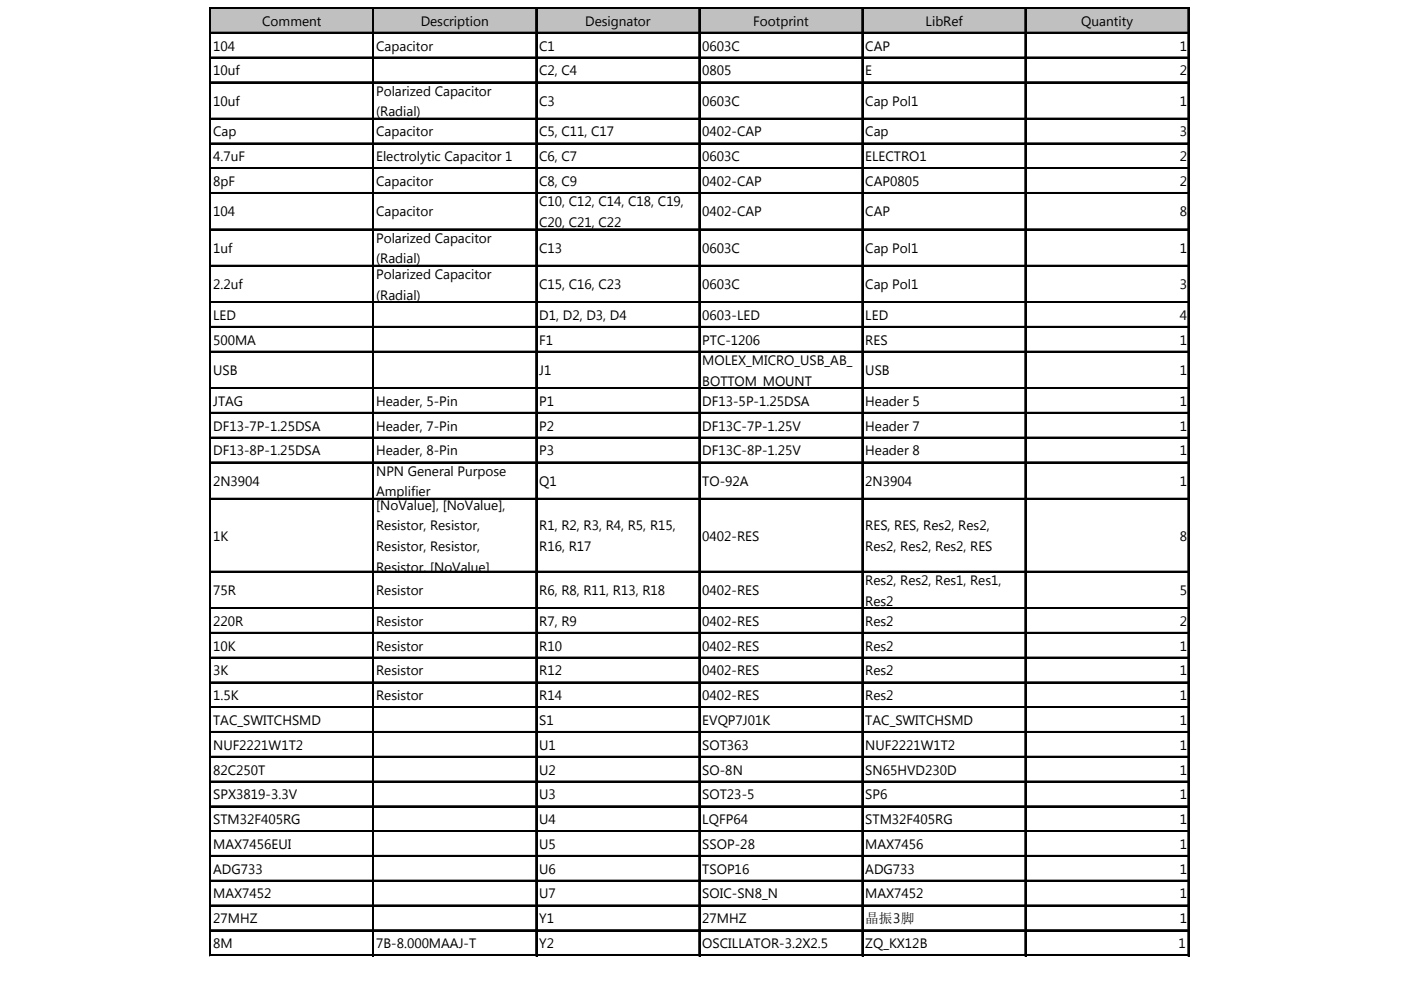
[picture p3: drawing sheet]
<svg xmlns="http://www.w3.org/2000/svg" width="297mm" height="210mm" viewBox="0 0 297 210" stroke-linecap="round" stroke-linejoin="round" font-family="sans-serif">
<defs><g id="words">
<g font-size="2.9">
<text x="55.6" y="5.5">Comment</text>
<text x="89.2" y="5.5">Description</text>
<text x="124.1" y="5.5">Designator</text>
<text x="159.7" y="5.5">Footprint</text>
<text x="196.3" y="5.5">LibRef</text>
<text x="229.2" y="5.5">Quantity</text>
<text x="45.2" y="10.7">104</text>
<text x="79.8" y="10.7">Capacitor</text>
<text x="114.3" y="10.7">C1</text>
<text x="148.9" y="10.7">0603C</text>
<text x="183.5" y="10.7">CAP</text>
<text x="250.2" y="10.7">1</text>
<text x="45.2" y="16">10uf</text>
<text x="114.3" y="16">C2, C4</text>
<text x="148.9" y="16">0805</text>
<text x="183.5" y="16">E</text>
<text x="250.2" y="16">2</text>
<text x="45.2" y="22.4">10uf</text>
<text x="79.8" y="20.3">Polarized Capacitor</text>
<text x="114.3" y="22.4">C3</text>
<text x="148.9" y="22.4">0603C</text>
<text x="183.5" y="22.4">Cap Pol1</text>
<text x="250.2" y="22.4">1</text>
<text x="45.2" y="28.9">Cap</text>
<text x="79.8" y="24.7">(Radial)</text>
<text x="79.8" y="28.9">Capacitor</text>
<text x="114.3" y="28.9">C5, C11, C17</text>
<text x="148.9" y="28.9">0402-CAP</text>
<text x="183.5" y="28.9">Cap</text>
<text x="250.2" y="28.9">3</text>
<text x="45.2" y="34.2">4.7uF</text>
<text x="79.8" y="34.2">Electrolytic Capacitor 1</text>
<text x="114.3" y="34.2">C6, C7</text>
<text x="148.9" y="34.2">0603C</text>
<text x="183.5" y="34.2">ELECTRO1</text>
<text x="250.2" y="34.2">2</text>
<text x="45.2" y="39.4">8pF</text>
<text x="79.8" y="39.4">Capacitor</text>
<text x="114.3" y="39.4">C8, C9</text>
<text x="148.9" y="39.4">0402-CAP</text>
<text x="183.5" y="39.4">CAP0805</text>
<text x="250.2" y="39.4">2</text>
<text x="45.2" y="45.9">104</text>
<text x="79.8" y="45.9">Capacitor</text>
<text x="114.3" y="43.7">C10, C12, C14, C18, C19,</text>
<text x="148.9" y="45.9">0402-CAP</text>
<text x="183.5" y="45.9">CAP</text>
<text x="250.2" y="45.9">8</text>
<text x="45.2" y="53.6">1uf</text>
<text x="79.8" y="51.5">Polarized Capacitor</text>
<text x="114.3" y="48.1">C20, C21, C22</text>
<text x="114.3" y="53.6">C13</text>
<text x="148.9" y="53.6">0603C</text>
<text x="183.5" y="53.6">Cap Pol1</text>
<text x="250.2" y="53.6">1</text>
<text x="79.8" y="55.9">(Radial)</text>
<text x="79.8" y="59.2">Polarized Capacitor</text>
<text x="45.2" y="61.3">2.2uf</text>
<text x="79.8" y="63.6">(Radial)</text>
<text x="114.3" y="61.3">C15, C16, C23</text>
<text x="148.9" y="61.3">0603C</text>
<text x="183.5" y="61.3">Cap Pol1</text>
<text x="250.2" y="61.3">3</text>
<text x="45.2" y="67.8">LED</text>
<text x="114.3" y="67.8">D1, D2, D3, D4</text>
<text x="148.9" y="67.8">0603-LED</text>
<text x="183.5" y="67.8">LED</text>
<text x="250.2" y="67.8">4</text>
<text x="45.2" y="73.1">500MA</text>
<text x="114.3" y="73.1">F1</text>
<text x="148.9" y="73.1">PTC-1206</text>
<text x="148.9" y="77.4">MOLEX_MICRO_USB_AB_</text>
<text x="183.5" y="73.1">RES</text>
<text x="250.2" y="73.1">1</text>
<text x="45.2" y="79.5">USB</text>
<text x="114.3" y="79.5">J1</text>
<text x="148.9" y="81.8">BOTTOM_MOUNT</text>
<text x="183.5" y="79.5">USB</text>
<text x="250.2" y="79.5">1</text>
<text x="45.2" y="86">JTAG</text>
<text x="79.8" y="86">Header, 5-Pin</text>
<text x="114.3" y="86">P1</text>
<text x="148.9" y="86">DF13-5P-1.25DSA</text>
<text x="183.5" y="86">Header 5</text>
<text x="250.2" y="86">1</text>
<text x="45.2" y="91.3">DF13-7P-1.25DSA</text>
<text x="79.8" y="91.3">Header, 7-Pin</text>
<text x="114.3" y="91.3">P2</text>
<text x="148.9" y="91.3">DF13C-7P-1.25V</text>
<text x="183.5" y="91.3">Header 7</text>
<text x="250.2" y="91.3">1</text>
<text x="45.2" y="96.6">DF13-8P-1.25DSA</text>
<text x="79.8" y="96.6">Header, 8-Pin</text>
<text x="79.8" y="100.9">NPN General Purpose</text>
<text x="114.3" y="96.6">P3</text>
<text x="148.9" y="96.6">DF13C-8P-1.25V</text>
<text x="183.5" y="96.6">Header 8</text>
<text x="250.2" y="96.6">1</text>
<text x="45.2" y="103">2N3904</text>
<text x="79.8" y="105.3">Amplifier</text>
<text x="114.3" y="103">Q1</text>
<text x="148.9" y="103">TO-92A</text>
<text x="183.5" y="103">2N3904</text>
<text x="250.2" y="103">1</text>
<text x="79.8" y="108.1">[NoValue], [NoValue],</text>
<text x="79.8" y="112.4">Resistor, Resistor,</text>
<text x="114.3" y="112.4">R1, R2, R3, R4, R5, R15,</text>
<text x="183.5" y="112.4">RES, RES, Res2, Res2,</text>
<text x="45.2" y="114.6">1K</text>
<text x="79.8" y="116.8">Resistor, Resistor,</text>
<text x="114.3" y="116.8">R16, R17</text>
<text x="148.9" y="114.6">0402-RES</text>
<text x="183.5" y="116.8">Res2, Res2, Res2, RES</text>
<text x="250.2" y="114.6">8</text>
<text x="79.8" y="121.2">Resistor, [NoValue]</text>
<text x="183.5" y="124">Res2, Res2, Res1, Res1,</text>
<text x="45.2" y="126.2">75R</text>
<text x="79.8" y="126.2">Resistor</text>
<text x="114.3" y="126.2">R6, R8, R11, R13, R18</text>
<text x="148.9" y="126.2">0402-RES</text>
<text x="183.5" y="128.4">Res2</text>
<text x="250.2" y="126.2">5</text>
<text x="45.2" y="132.7">220R</text>
<text x="45.2" y="137.9">10K</text>
<text x="79.8" y="132.7">Resistor</text>
<text x="79.8" y="137.9">Resistor</text>
<text x="114.3" y="132.7">R7, R9</text>
<text x="114.3" y="137.9">R10</text>
<text x="148.9" y="132.7">0402-RES</text>
<text x="148.9" y="137.9">0402-RES</text>
<text x="183.5" y="132.7">Res2</text>
<text x="183.5" y="137.9">Res2</text>
<text x="250.2" y="132.7">2</text>
<text x="250.2" y="137.9">1</text>
<text x="45.2" y="143.2">3K</text>
<text x="79.8" y="143.2">Resistor</text>
<text x="114.3" y="143.2">R12</text>
<text x="148.9" y="143.2">0402-RES</text>
<text x="183.5" y="143.2">Res2</text>
<text x="250.2" y="143.2">1</text>
<text x="45.2" y="148.5">1.5K</text>
<text x="79.8" y="148.5">Resistor</text>
<text x="114.3" y="148.5">R14</text>
<text x="148.9" y="148.5">0402-RES</text>
<text x="183.5" y="148.5">Res2</text>
<text x="250.2" y="148.5">1</text>
<text x="45.2" y="153.7">TAC_SWITCHSMD</text>
<text x="114.3" y="153.7">S1</text>
<text x="148.9" y="153.7">EVQP7J01K</text>
<text x="183.5" y="153.7">TAC_SWITCHSMD</text>
<text x="250.2" y="153.7">1</text>
<text x="45.2" y="159">NUF2221W1T2</text>
<text x="114.3" y="159">U1</text>
<text x="148.9" y="159">SOT363</text>
<text x="183.5" y="159">NUF2221W1T2</text>
<text x="250.2" y="159">1</text>
<text x="45.2" y="164.2">82C250T</text>
<text x="114.3" y="164.2">U2</text>
<text x="148.9" y="164.2">SO-8N</text>
<text x="183.5" y="164.2">SN65HVD230D</text>
<text x="250.2" y="164.2">1</text>
<text x="45.2" y="169.5">SPX3819-3.3V</text>
<text x="114.3" y="169.5">U3</text>
<text x="148.9" y="169.5">SOT23-5</text>
<text x="183.5" y="169.5">SP6</text>
<text x="250.2" y="169.5">1</text>
<text x="45.2" y="174.7">STM32F405RG</text>
<text x="45.2" y="180">MAX7456EUI</text>
<text x="114.3" y="174.7">U4</text>
<text x="114.3" y="180">U5</text>
<text x="148.9" y="174.7">LQFP64</text>
<text x="148.9" y="180">SSOP-28</text>
<text x="183.5" y="174.7">STM32F405RG</text>
<text x="183.5" y="180">MAX7456</text>
<text x="250.2" y="174.7">1</text>
<text x="250.2" y="180">1</text>
<text x="45.2" y="185.2">ADG733</text>
<text x="114.3" y="185.2">U6</text>
<text x="148.9" y="185.2">TSOP16</text>
<text x="183.5" y="185.2">ADG733</text>
<text x="250.2" y="185.2">1</text>
<text x="45.2" y="190.5">MAX7452</text>
<text x="114.3" y="190.5">U7</text>
<text x="148.9" y="190.5">SOIC-SN8_N</text>
<text x="183.5" y="190.5">MAX7452</text>
<text x="250.2" y="190.5">1</text>
<text x="45.2" y="195.8">27MHZ</text>
<text x="114.3" y="195.8">Y1</text>
<text x="148.9" y="195.8">27MHZ</text>
<text x="183.5" y="195.7">晶振3脚</text>
<text x="250.2" y="195.8">1</text>
<text x="45.2" y="201">8M</text>
<text x="79.8" y="201">7B-8.000MAAJ-T</text>
<text x="114.3" y="201">Y2</text>
<text x="148.9" y="201">OSCILLATOR-3.2X2.5</text>
<text x="183.5" y="201">ZQ_KX12B</text>
<text x="249.9" y="201">1</text>
</g>
</g></defs>
<path d="M44.6 1.7h207.5v5.3h-207.5z" fill="#c0c0c0"/>
<g fill="none" stroke="#000" stroke-width=".21">
<path d="M44.4 1.6v201.1M44.8 1.6h207.4M44.8 6.8h207.4M44.8 12.1h207.4M44.8 17.3h207.4M79 1.9v200.8M113.6 1.9v200.8M148.1 1.9v200.8M182.7 1.9v200.8M217.3 1.9v200.8M251.8 1.9v200.8M44.8 25h207.4"/>
<path d="M44.8 30.3h207.4M44.8 35.6h207.4M44.8 40.8h207.4M44.8 48.5h207.4M44.8 56.2h207.4M44.8 63.9h207.4M44.8 69.2h207.4M44.8 74.4h207.4M44.8 82.2h207.4M44.8 87.4h207.4M44.8 92.7h207.4M44.8 97.9h207.4"/>
<path d="M44.8 105.6h207.4M44.8 121.1h207.4M44.8 128.8h207.4M44.8 134.1h207.4M44.8 139.3h207.4M44.8 144.6h207.4M44.8 149.8h207.4M44.8 155.1h207.4M44.8 160.3h207.4M44.8 165.6h207.4M44.8 170.8h207.4M44.8 176.1h207.4"/>
<path d="M44.8 181.4h207.4M44.8 186.6h207.4M44.8 191.9h207.4M44.8 197.1h207.4M44.8 202.4h207.4"/>
</g>
<path d="M44.6 1.6v201.1M79.2 1.9v200.8M113.8 1.9v200.8M148.3 1.9v200.8M182.9 1.9v200.8M217.5 1.9v200.8M252 1.9v200.8" fill="none" stroke="#000" stroke-width=".35"/>
<g fill="none" stroke="#000" stroke-width=".34">
<path d="M44.8 1.7h207.4M44.8 7h207.4M44.8 12.2h207.4M44.8 17.5h207.4M44.8 25.2h207.4M44.8 30.5h207.4M44.8 35.7h207.4M44.8 41h207.4M44.8 48.7h207.4M44.8 56.4h207.4M44.8 64.1h207.4M44.8 69.4h207.4"/>
<path d="M44.8 74.6h207.4M44.8 82.3h207.4M44.8 87.6h207.4M44.8 92.8h207.4M44.8 98.1h207.4M44.8 105.8h207.4M44.8 121.3h207.4M44.8 129h207.4M44.8 134.2h207.4M44.8 139.5h207.4M44.8 144.7h207.4M44.8 150h207.4"/>
<path d="M44.8 155.3h207.4M44.8 160.5h207.4M44.8 165.8h207.4M44.8 171h207.4M44.8 176.3h207.4M44.8 181.5h207.4M44.8 186.8h207.4M44.8 192h207.4M44.8 197.3h207.4M44.8 202.5h207.4"/>
</g>
<use href="#words"/>
</svg>
